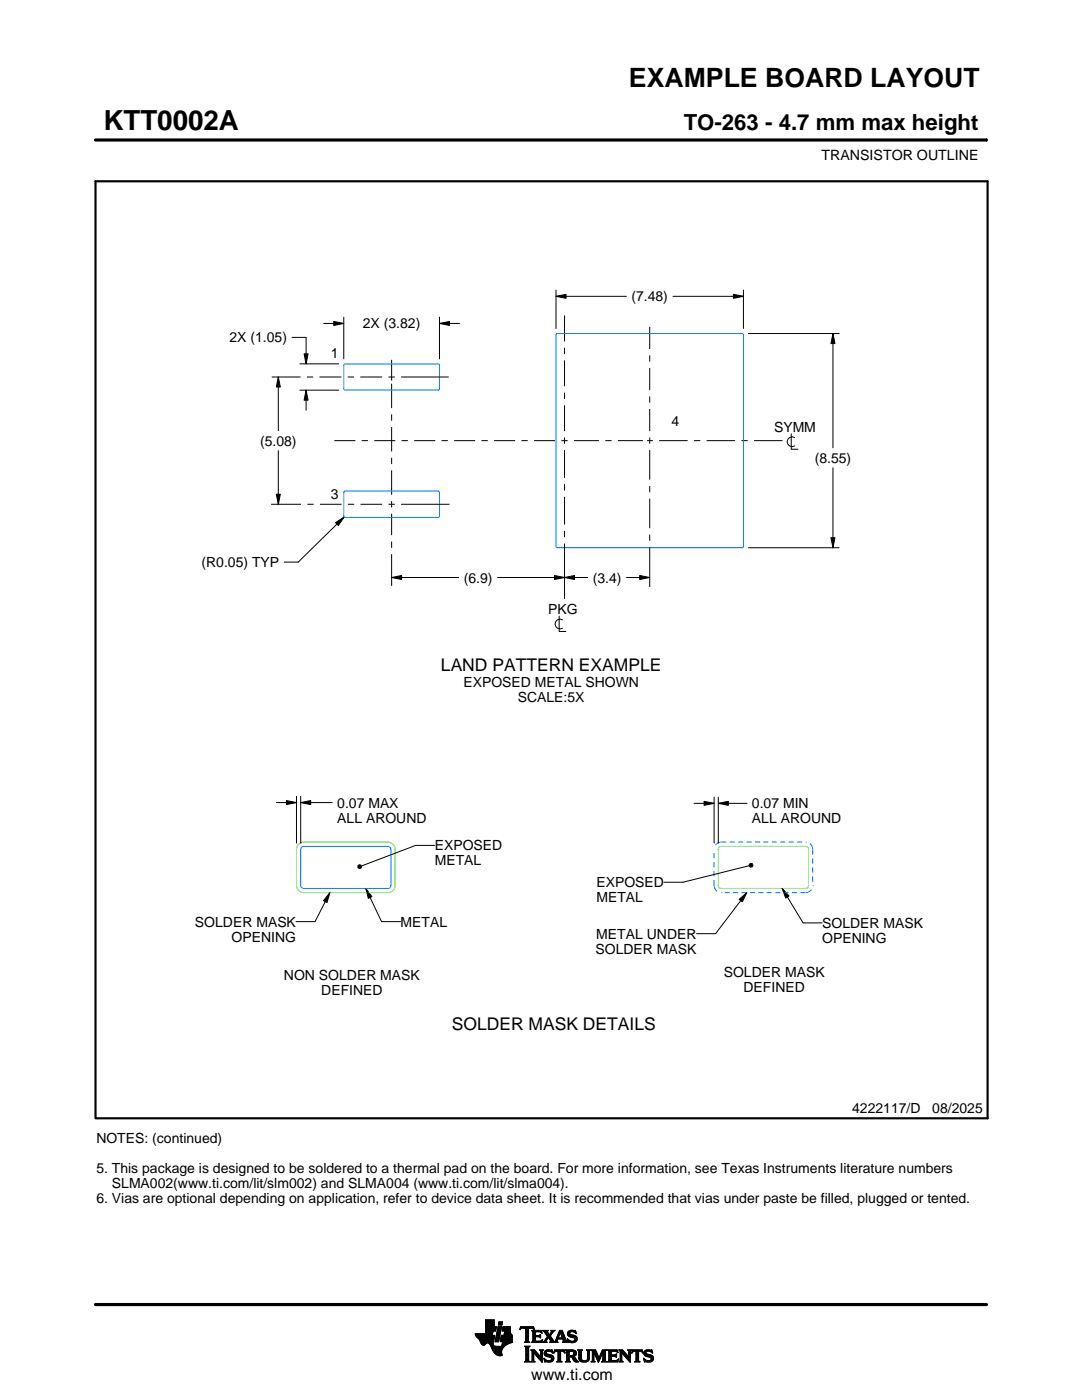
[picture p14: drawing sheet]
<svg xmlns="http://www.w3.org/2000/svg" width="216mm" height="279mm" viewBox="0 0 216 279" stroke-linecap="round" stroke-linejoin="round" font-family="sans-serif">
<defs><g id="words">
<text font-size="5.5" x="20.6" y="26">KTT0002A</text>
<text font-size="5.3" x="125.5" y="17.4">EXAMPLE BOARD LAYOUT</text>
<text font-size="4.4" x="136.4" y="26">TO-263 - 4.7 mm max height</text>
<g font-size="3.5">
<text x="88" y="134">LAND PATTERN EXAMPLE</text>
<text x="90.2" y="205.6">SOLDER MASK DETAILS</text>
</g>
<text font-size="3.2" x="106" y="275.3">www.ti.com</text>
<g font-size="2.8">
<text x="163.9" y="32">TRANSISTOR OUTLINE</text>
<text x="72.4" y="65.6">2X (3.82)</text>
<text x="126" y="60.1">(7.48)</text>
<text x="45.8" y="68.3">2X (1.05)</text>
<text x="66" y="71.5">1</text>
<text x="51.9" y="88.9">(5.08)</text>
<text x="134" y="85.1">4</text>
<text x="154.4" y="86.2">SYMM</text>
<text x="162.6" y="92.4">(8.55)</text>
<text x="66" y="99.5">3</text>
<text x="40.2" y="113.2">(R0.05) TYP</text>
<text x="92.5" y="116.3">(6.9)</text>
<text x="118.3" y="116.3">(3.4)</text>
<text x="109.4" y="122.5">PKG</text>
<text x="92.5" y="137.1">EXPOSED METAL SHOWN</text>
<text x="103.3" y="140.1">SCALE:5X</text>
<text x="67.3" y="161.2">0.07 MAX</text>
<text x="150.1" y="161.3">0.07 MIN</text>
<text x="67.3" y="164.2">ALL AROUND</text>
<text x="150.1" y="164.3">ALL AROUND</text>
<text x="86.8" y="169.7">EXPOSED</text>
<text x="86.8" y="172.7">METAL</text>
<text x="119" y="177.1">EXPOSED</text>
<text x="38.9" y="184.9">SOLDER MASK</text>
<text x="79.9" y="184.9">METAL</text>
<text x="119" y="180.1">METAL</text>
<text x="164" y="185.2">SOLDER MASK</text>
<text x="46.2" y="187.9">OPENING</text>
<text x="118.8" y="190.3">SOLDER MASK</text>
<text x="119" y="187.3">METAL UNDER</text>
<text x="164" y="188.2">OPENING</text>
<text x="56.7" y="195.6">NON SOLDER MASK</text>
<text x="144.4" y="194.9">SOLDER MASK</text>
<text x="148.4" y="197.9">DEFINED</text>
<text x="64.1" y="198.6">DEFINED</text>
<text x="170" y="222.2">4222117/D</text>
<text x="186" y="222.2">08/2025</text>
<text x="19.2" y="228.1">NOTES: (continued)</text>
<text x="19.2" y="234.1">5. This package is designed to be soldered to a thermal pad on the board. For more information, see Texas Instruments literature numbers</text>
<text x="22.3" y="237.1">SLMA002(www.ti.com/lit/slm002) and SLMA004 (www.ti.com/lit/slma004).</text>
<text x="19.2" y="240.1">6. Vias are optional depending on application, refer to device data sheet. It is recommended that vias under paste be filled, plugged or tented.</text>
</g>
</g></defs>
<g fill="none" stroke="#000" stroke-width=".2">
<path d="M19.1 27.9h177.7M196.8 27.7v.5M110.9 59.1l2-.4v.8zM110.9 57.9v7.7M110.9 59.1h14.1M134.3 59.1h14M146.3 58.7l2 .4-2 .4zM148.3 57.9v7.7M54.3 75.2h5.7M55.5 75.2l.4 2h-.8zM55.5 75.2v10.7M58.3 67.3h2.8v5.3"/>
<path d="M59.8 77.9h7.8M59.8 72.6h7.8M60.7 70.6h.8l-.4 2zM61.1 77.9l.4 2h-.8zM61.1 77.9v4M61.2 75.2h1.3M63.7 75.2h4.4M64.6 64.6h4M66.6 64.2l2 .4-2 .4zM68.6 63.3v8.3M69.4 75.2h1.2M71.9 75.2h4.4"/>
<path d="M77.5 75.2h1.3M78.1 71.8v4.2M78.1 76.6v4.8M80 75.2h9.5M87.7 64.6l2-.4v.8zM87.7 63.3v8.3M87.7 64.6h4M112.6 63v5.1M112.6 69.4v1.3M112.6 71.9v5.2M112.6 78.4v1.2M129.6 65.2v4.5"/>
<path d="M129.6 70.9v1.3M129.6 73.4v4.5M129.6 79.1v1.3M149.3 66.6h18.2M166.2 66.6l.4 2h-.8zM166.2 66.6v22.8M55.1 98.6h.8l-.4 2zM55.5 89.9v10.7M66.7 87.9h4.2M72.2 87.9h1.2M74.7 87.9h4.2M78.1 82.7v1.3"/>
<path d="M78.1 85.2v4.9M78.1 91.4v1.2M78.1 93.9v4.9M80.1 87.9h1.3M82.7 87.9h4.1M88.1 87.9h1.3M90.6 87.9h4.2M96.1 87.9h1.2M98.6 87.9h4.2M104 87.9h1.3M106.6 87.9h4.2M112 87.9h1.3"/>
<path d="M112.6 80.9v5.2M112.6 87.3v1.3M112.6 89.8v5.6M112.6 96.6v1.3M112.6 99.1v5.6M114.5 87.9h5M120.8 87.9h1.2M123.3 87.9h5M129.1 87.9h1.2M129.6 81.6v4.5M129.6 87.3v1.3M129.6 89.8v5.9"/>
<path d="M129.6 97v1.3M129.6 99.5v5.9M131.5 87.9h5.7M138.5 87.9h1.2M141 87.9h5.7M147.9 87.9h1.3M150.5 87.9h5.6M157.9 86.6v3.1h1.3M158.6 87.3a.98 .98 0 0 0-1.5 .9 .98 .98 0 0 0 1.5 .8M166.2 93.4v15.9M54.1 100.6h6M61.3 100.6h1.3"/>
<path d="M63.8 100.6h4.4M67 104.3l1.7-1.1-1.2 1.7zM68.7 103.2l-9.2 9h-2.8M69.4 100.6h1.3M71.9 100.6h4.4M77.5 100.6h1.3M78.1 115.3l2-.4v.8zM78.1 100v1.3M78.1 102.5v4.3M78.1 108.1v1.2M78.1 110.6v6.3M78.1 115.3h13.4"/>
<path d="M80 100.6h9.7M99.3 115.3h18M110.6 114.9l2 .4-2 .4zM112.6 115.3l2-.4v.8zM112.6 105.9v1.3M112.6 108.5v11M125 115.3h4.6M127.6 114.9l2 .4-2 .4zM129.6 106.7v1.2M129.6 109.2v7.9M149.3 109.3h18.2M165.8 107.3h.8l-.4 2z"/>
<path d="M111.6 123v3h1.3M112.2 123.7a.98 .98 0 0 0-1.5 .8 .98 .98 0 0 0 1.5 .9M57.2 159.8l2 .4-2 .4zM59.2 158.9v9.4M60 158.9v9.4M140.5 159.9l2 .4-2 .4zM142.5 159.1v9.2M143.3 159.1v9.2M55.2 160.2h4M60 160.2l2-.4v.8zM60 160.2h6.3M65.8 178.2l-.5 1.9-.8-.4z"/>
<path d="M65.8 178.2l-2.9 5.7h-3.8M71.4 172.8l.3-.2h.3l.2 .4-.2 .3h-.3l-.3-.2zM73 177.3l1.2 1.6-.7 .4zM73 177.3l3.1 6.6h3.8M86.8 168.7h-3.8l-10.8 4.1M138.5 160.3h4M143.3 160.3l2-.4v.8zM143.3 160.3h5.8M147.5 179.5l1.5-1.3-.9 1.8zM149 178.2l-6.2 8.1h-3.8M149.5 172.8l-13.2 3.3h-3.8M149.5 172.5l.3-.2 .3 .1 .2 .3-.2 .3-.3 .1-.3-.2z"/>
<path d="M156.1 177.3l1.4 1.5-.7 .4zM156.1 177.3l4.1 6.9h3.8M94.8 266.2h3.5M94.8 266.3h3.5M94.9 266.4h3.3M94.9 266.5h3.8l-.2 1.2M94.9 266.5h3.8M95 266.6h3.7M95 266.7h3.7M95.1 266.8h3.6M95.2 266.9h3.4M95.3 267h3.3"/>
<path d="M95.4 267.1h3.2M95.5 267.2h3.1M95.6 267.3h3M95.7 267.4h2.8M95.7 267.5h2.8M95.8 267.6h2.7M95.8 267.7h2.7M95.9 267.8h2.6M95.9 267.9h2.5M95.9 268h2.5M96 268h1.1M96 268.1h1"/>
<path d="M96.1 268.2h.8M96.1 268.3h.7M96.2 268.4h.6M96.3 268.4h.4M96.9 266.1h1.4M96.9 266h1.4M96.9 265.9h1.4M96.9 265.8h1.5M96.9 265.7h1.5M96.9 264.7l2.2 .1-.2 .9h-.5l-.2 .8M96.9 265.6h2M96.9 265.5h2"/>
<path d="M96.9 265.4h2M96.9 265.3h2.1M96.9 265.2h2.1M96.9 265.1h2.1M96.9 265h2.1M96.9 264.9h2.1M96.9 264.8h2.2M96.9 264.6h1.7M96.9 264.5h1.7M96.9 264.4h1.7M96.9 264.3h1.7M96.9 264.2h1.7"/>
<path d="M96.9 264.1h1.7M96.9 264h1.7M96.9 263.9h1.7M96.9 263.8h1.7M96.9 263.7h1.7M96.9 263.6h1.7M96.9 263.5h1.7M96.9 263.4h1.7M97.5 268h.9M97.6 268.1h.8M97.7 268.2h.7M97.7 268.3h.7"/>
<path d="M97.8 268.4h.6M97.9 268.5h.6M97.9 268.6h.7M98 268.7h1.1M98 268.8h2.6M98 268.8h2.5M98.1 268.9h2.3M98.1 269h2.3M98.1 269.1h2.2M98.2 269.2h2.1M98.2 269.2h2M98.2 269.3h2"/>
<path d="M98.3 269.4h1.9M98.3 269.5h1.8M98.4 269.6h1.7M98.4 268v.4l.3 .2 2 .1M98.5 269.7h1.6M98.5 267.7l-.1 .3M98.5 269.8h1.6M98.6 269.9h1.5M98.6 264.8v-1.4h-1.7v2.8h-2.1l.1 .3 .8 .9 .6 1h.4l.5-.4 .4 .1 1 1.8 .8 .6h.8l-.1-1.1 .8-.9M98.6 270h1.5M98.7 270h1.4M98.8 270.1h1.3"/>
<path d="M98.8 267.7h.7M98.8 267.6h.7M98.8 267.5h.7M98.9 270.2h1.2M98.9 267.4h.7M98.9 267.3h.7M98.9 267.2h.7M98.9 267.1h.7M98.9 267h.7M98.9 270.3h1.3M99 266.9h.6M99 266.9h.7"/>
<path d="M99 266.8h.7M99 266.7h.7M99 266.6h.7M99 266.5h.7M99.1 270.4h1.1M99.1 266.4h.7M99.1 266.3h.7M99.1 266.2h.7M99.1 266.1h.7M99.1 266h.7M99.2 265.9h.7M99.2 265.8h.7"/>
<path d="M99.2 270.4h1M99.2 265.7h.7M99.2 265.6h.7M99.2 265.5h.7M99.3 265.4h.6M99.3 265.4h.7M99.3 265.3h.7M99.3 265.2h.7M99.3 265.1h.7M99.3 265h.7M99.4 270.5h.8M99.4 264.9h.7"/>
<path d="M99.4 264.8h.7M99.4 264.8h.7l-.6 3h-.7zM99.4 264.5l.2-.7h.7l-.2 .7h-.7M99.5 264.4h.6M99.5 264.3h.7M99.5 264.2h.7M99.5 264.1h.7M99.5 264h.7M99.5 263.9h.7M99.6 263.8h.7M99.8 270.6h.1M99.8 267.7h2.4"/>
<path d="M99.8 267.6h2.4M99.8 267.5h2.4M99.9 267.4h2.3M99.9 267.3h2.3M99.9 267.2h2.3M99.9 267.1h2.3M99.9 267h2.3M99.9 266.9h2.3M100 266.9h2.2M100 266.8h2.2M100 266.7h2.2M100 266.6h2.2"/>
<path d="M100 266.5h2.2M100.1 268.6h.7M100.2 268.5h.7M100.2 268.4h.8M100.2 268.4h.9M100.2 268.3h1M100.2 268.2h1.2M100.2 265.6h1.6M100.2 268.1h1.4M100.2 265.5h1.6M100.2 268h1.6M100.3 265.4h1.5"/>
<path d="M100.3 268h1.7M100.3 267.9h1.9M100.3 265.3h1.5M100.3 267.8h1.9M100.3 265.2h1.5M100.3 265.1h1.5M100.3 265h1.5M100.4 264.9h1.4M100.4 264.8h1.4M100.6 266.5l.1-.8h-.5l.2-.9h1.4l.1 1.1 .3 .6v1.4l-1.3 .6M100.6 266.4h1.5M100.6 266.3h1.4"/>
<path d="M100.6 266.2h1.4M100.6 266.1h1.3M100.7 266h1.2M100.7 265.9h1.2M100.7 265.8h1.1M100.7 265.7h1.1M102.2 266.5h-2.2l-.2 1.1 .1 .2h.4l-.2 .9M103.7 265.3h.1M103.8 265.2h.2M103.8 265h2.8M103.8 264.9h2.7M103.9 264.8h2.6"/>
<path d="M104.7 267.8h1M104.7 271.8h1.1M104.7 268.7h1M104.8 267.7h.7M104.8 271.7h.8M104.9 265.2h.6M104.9 268.9h.6M104.9 267.6h.6M104.9 267.5l-.2 .3M104.9 267.5h.6M104.9 267.4h.6M104.9 267.3h.6"/>
<path d="M104.9 267.2h.6M104.9 267.1h.6M104.9 267h.6M104.9 266.8h.6M104.9 266.7h.6M104.9 266.6h.6M104.9 266.5h.6M104.9 266.4h.6M104.9 266.3h.6M104.9 266.2h.6M104.9 266.1h.6M104.9 265.9h.6"/>
<path d="M104.9 265.8h.6M104.9 265.7h.6M104.9 265.6h.6M104.9 265.5h.6M104.9 265.4h.6M104.9 265.3h.6M104.9 271.5h.6M104.9 269h.6M104.9 271.4h.6M104.9 271.4v-2.4l-.2-.4h1.1l-.3 .4v2.4M104.9 271.4l-.2 .4h1.1l-.3-.4M104.9 271.3h.6"/>
<path d="M104.9 271.2h.6M104.9 271.1h.6M104.9 271h.6M104.9 270.9h.6M104.9 270.8h.6M104.9 270.6h.6M104.9 270.5h.6M104.9 270.4h.6M104.9 270.3h.6M104.9 270.2h.6M104.9 270.1h.6M104.9 270h.6"/>
<path d="M104.9 269.9h.6M104.9 269.8h.6M104.9 269.6h.6M104.9 269.5h.6M104.9 269.4h.6M104.9 269.3h.6M104.9 269.2h.6M104.9 269.1h.6M105.5 267.5l.2 .3M105.5 267.5v-2.3l.7-.1 .4 .3-.1-.6h-2.6l-.1 .6 .4-.3 .7 .1v2.3M105.7 267.8h-1M105.9 271.8h.8"/>
<path d="M105.9 269.4h.8M106.1 269.5h.7M106.1 267.8h2M106.1 271.7h.5M106.2 269.6h.7M106.2 271.5h.3M106.2 265.6h1.8M106.2 269.8h.8M106.2 271.4h.3M106.2 271.4l-.3 .4h.8l-.2-.4M106.2 271.3h.3M106.2 271.2h.3"/>
<path d="M106.2 271.1h.3M106.2 271h.3M106.2 270.9h.3M106.2 270.8h.3M106.2 270.6h.3M106.2 270.5h.3M106.2 270.4h.3M106.2 270.3h.3M106.2 270.2h.3M106.2 270.1h.3M106.2 270h1M106.2 269.9h.9"/>
<path d="M106.2 269.8v1.6M106.2 269.8l-.3-.4h.8l1.2 1.4M106.3 267.7h1.8M106.3 265.7h1.8M106.3 267.6h.6M106.3 265.8h.6M106.3 267.5l-.2 .3M106.3 267.5h.5M106.3 267.4h.5M106.3 267.3h.5M106.3 267.2h.5M106.3 267.1h.5"/>
<path d="M106.3 267h.5M106.3 266.8h.5M106.3 266.7h1.6M106.3 266.6h1.6M106.3 266.5h.5M106.3 266.4h.5M106.3 266.3h.5M106.3 266.2h.5M106.3 266.1h.5M106.3 265.9h.5M106.4 265.2h.2M106.5 270h.1"/>
<path d="M106.5 270v1.4M106.5 265.3h.1M106.6 270.1h.7M106.7 270.2h.7M106.8 270.3h.7M106.8 265.9l.2-.1h.6l.6 .2-.2-.5h-1.9l.2 .3v1.7M106.8 265.9v.6h.8l.3-.2v.7M106.9 270.4h.7M107 270.5h.7M107.1 270.6h.7M107.2 270.8h1M107.3 270.9h.9"/>
<path d="M107.4 271h.8M107.5 271.1h.7M107.6 271.2h.6M107.6 266.5h.3M107.7 271.3h.5M107.7 269.4h.7M107.7 266.8h.2M107.7 267.6h.5M107.8 266.4h.1M107.8 271.4h.4M107.8 267h.1M107.8 265.8h.3"/>
<path d="M107.8 269.5h.5M107.9 271.5h.3M107.9 269.6h.3M107.9 267l-.3-.2h-.8l.1 .8h.9l.5-.2M107.9 269.8h.3M107.9 270.6h.3M107.9 270.5h.3M107.9 270.4h.3M107.9 270.3h.3M107.9 270.2h.3M107.9 270.1h.3M107.9 270h.3"/>
<path d="M107.9 269.9h.3M107.9 269.8v1M107.9 269.8l-.2-.4h.7l-.2 .4M108 271.7h.2M108 265.9h.1M108 267.5h.2M108.1 271.8h.1M108.1 266.1h.1M108.2 267.4h.1M108.2 269.8v2.1l-1.7-1.9M108.2 267.8h.9M108.3 267.4l-.2 .5-2-.1"/>
<path d="M108.3 265.6h1M108.5 267.7h.5M108.5 271.1l.8 .4h.5l.2-.2-.1-.3-1-.4-.3-.3 .1-.7 .8-.2 .5 .1 .2-.1 .1 .6-.9-.3-.3 .1-.1 .3 1.3 .4 .2 .6M108.5 271.1h.1M108.5 265.7h.7M108.5 271.2h.2M108.6 271.3h.2M108.6 270.1h.4M108.6 270h.4M108.6 270.2h.6M108.6 267.6h.4M108.6 271.4h.4"/>
<path d="M108.6 269.9h.4M108.6 270.3h1M108.6 265.8h.7M108.6 271.5h.8M108.6 269.8h.5M108.7 271.7h1.5M108.7 270.4h1.3M108.7 267.5h.3M108.7 271.8h.1M108.7 265.9h.6M108.7 269.6h1.5M108.8 267.4h.3"/>
<path d="M108.8 270.5h1.5M108.8 266.1h.6M108.8 269.5h1.4M108.8 267.3h.4M108.9 266.2h.6M108.9 267.2h.4M108.9 266.3h.6M108.9 270.6h1.5M109 267.1h.3M109 266.4h1M109.1 271.8h.9M109.1 269.4h.7"/>
<path d="M109.1 267h.9M109.1 266.5h.8M109.1 267.8h-.9M109.2 266.8h.8M109.2 266.6h.6M109.2 266.7h.7M109.2 266.7l-.6 .9-.4 .2M109.3 270.8h1.1M109.5 267.1h.6M109.6 267.2h.6M109.7 271.5h.7M109.7 267.3h.6"/>
<path d="M109.7 267.8l.2-.1-.5-.8-.4 .8 .1 .1M109.7 267.8h1.6M109.7 266.3h.4M109.7 267.4h.6M109.8 270.9h.7M109.8 266.2h.3M109.8 266.6l.9 1.2 1-2.3h.5l.8 2.1 .3 .2M109.8 267.5h.6M109.9 266.1h.3M109.9 269.8h.4M109.9 267.6h.6M109.9 267.7h.7"/>
<path d="M109.9 271.4h.5M109.9 265.9h.4M110 271h.5M110 265.6h.7M110 265.9l-.4 .5-.4-.6 .2-.3h-1.1l.9 1.2M110 265.9l.1-.2-.2-.2h.8l-.9 1.1M110 271.3h.5M110 265.8h.4M110 271.1h.5M110 271.2h.5M110.1 269.4h.1M110.1 265.7h.4"/>
<path d="M110.1 269.9h.2M110.2 270h.1M110.5 270h.1M110.5 269.9h.2M110.5 271.1l-.3 .6-.7 .2-.6-.2-.2 .1-.2-.7M110.5 269.8h.3M110.6 269.6h2.1M110.6 269.5h2M110.6 269.4h2M110.7 267.7h.5M110.8 267.6h.4M110.9 267.5h.3"/>
<path d="M110.9 267.4h.3M111 267.3h.3M111 267.2h1.8M111 267.1h1.8M111.1 267h.3M111.1 271.8h1M111.1 266.8h.4M111.2 266.7h.3M111.2 267.5l.1-.2h1l.1 .2M111.2 267.5v.3h.1M111.2 266.6h.3M111.3 266.5h.3"/>
<path d="M111.3 271.7h.6M111.3 266.4h.3M111.3 271.5h.6M111.3 267.8h-1.6M111.3 269.8h.6M111.4 266.3h.3M111.4 271.4h.5M111.4 271.4l-.1-1.7h-.4l-.4 .4 .2-.7h1.9l.1 .7-.4-.4h-.4v1.7M111.4 270.5h.5M111.4 270.4h.5M111.4 270.3h.5M111.4 270.2h.5"/>
<path d="M111.4 270.1h.5M111.4 270h.5M111.4 269.9h.5M111.4 271.4l-.3 .4h1l-.2-.4M111.4 271.3h.5M111.4 271.2h.5M111.4 271.1h.5M111.4 271h.5M111.4 270.9h.5M111.4 270.8h.5M111.4 270.6h.5M111.4 266.2h.3"/>
<path d="M111.4 266.1h.4M111.5 265.9h.9M111.5 265.8h.8M111.6 265.7h.7M111.6 265.6h.6M111.8 265.9l.4 1.1h-.8zM111.9 266.1h.5M111.9 266.2h.5M111.9 266.3h.6M112 266.4h.5M112 266.5h.6M112.1 266.6h.5"/>
<path d="M112.1 266.7h.6M112.1 266.8h.6M112.2 267h.5M112.2 267.8h1.1M112.3 267.3h.6M112.3 267.4h.6M112.4 267.5h.6M112.4 267.5v.3h-.2M112.4 269.8h.3M112.4 267.6h.6M112.4 267.7h.7M112.6 269.9h.1"/>
<path d="M112.6 270h.2M112.8 271.8h1M112.8 269.4h1.6M113 269.5h1.7M113 271.7h.7M113 269.6h1.9M113 271.5h.6M113 269.8h.6M113 271.4h.6M113 271.4l-.2 .4h1l-.2-.4M113 271.3h.6M113 271.2h.6"/>
<path d="M113 271.1h.6M113 271h.6M113 270.9h.6M113 270.8h1.5M113 270.6h1.6M113 270.5h1.8M113 270.4h.6M113 270.3h.6M113 270.2h.6M113 270.1h.6M113 270h.6M113 269.9h.6"/>
<path d="M113 269.8v1.6M113 269.8l-.2-.4h1.5l.5 .2 .2 .3v.4l-.2 .3-.4 .1M113.2 267.3h.2M113.2 267.4h.3M113.2 266.2h.5M113.2 266.3h.6M113.2 266.1h.5M113.3 267.5h.3M113.3 267.8h-1.1M113.3 266.4h.9M113.3 265.9h.4M113.3 267.6h.6"/>
<path d="M113.3 266.5h1.3M113.3 267.7h1.6M113.3 265.8h.5M113.3 267.8h.2M113.4 266.6h1.5M113.4 265.7h1.5M113.4 265.7l.5-.2 .7 .1 .2-.1 .1 .7-.7-.4h-.4l-.1 .3 .1 .2 .9 .2 .4 .3 .1 .5-.3 .5-.6 .2-.7-.2-.2 .1-.2-.7 .9 .5 .4-.1 .2-.3-.1-.3-1.2-.4-.2-.5zM113.5 266.7h1.5M113.5 265.6h1.4M113.6 271.4v-.6h.4l.7 .9 .8 .1M113.6 269.9l.1-.2 .7 .2v.4l-.4 .2M113.6 269.9v.6"/>
<path d="M113.7 267.8h1.1M113.8 266.8h1.3M113.8 265.5h.6M114 268h.4M114.1 270.9h.6M114.2 271h.6M114.2 271.1h.7M114.3 271.2h.6M114.3 267h.8M114.3 269.8h.7M114.3 270.4h.6M114.4 271.3h.6"/>
<path d="M114.4 270.7l1.1 1.1M114.4 270.7h.1M114.4 271.4h.7M114.4 269.9h.6M114.4 270.3h.6M114.5 267.6h.5M114.5 270.2h.5M114.5 270h.5M114.5 265.8h.4M114.5 270.1h.5M114.5 271.5h.7M114.6 271.7h.7"/>
<path d="M114.6 267.1h.6M114.6 267.5h.5M114.7 267.2h.5M114.7 267.4h.5M114.7 265.9h.3M114.7 267.3h.5M114.7 271.8h.8M114.8 266.1h.2M114.9 266.2h.1M115.3 269.4h.9M115.4 269.5h.7M115.5 269.6h.5"/>
<path d="M115.5 269.8h.5M115.5 269.8v1.4l.4 .5 .6 .2 .6-.1 .4-.3 .1-.5M115.5 271h.5M115.5 270.9h.5M115.5 270.8h.5M115.5 270.6h.5M115.5 270.5h.5M115.5 270.4h.5M115.5 270.3h.5M115.5 270.2h.5M115.5 270.1h.5M115.5 270h.5"/>
<path d="M115.5 269.9h.5M115.5 269.8l-.2-.4h.9l-.2 .4M115.5 271.1h.5M115.5 271.2h.5M115.5 271.3h.6M115.6 271.4h.6M115.7 271.5h.8M115.8 271.7h1.5M116 271l.2 .4 .4 .2 .5-.2 .2-.4M116 269.8v1.2M116 271.8h1.1M116.8 271.5h.6"/>
<path d="M117 269.4h.8M117.1 271.4h.4M117.2 269.5h.5M117.2 271.3h.4M117.2 269.6h.4M117.2 271.2h.4M117.2 271.1h.4M117.3 269.8h.3M117.3 271h.3M117.3 270.9h.3M117.3 270.8h.3M117.3 270.6h.3"/>
<path d="M117.3 270.5h.3M117.3 270.4h.3M117.3 270.3h.3M117.3 270.2h.3M117.3 270.1h.3M117.3 270h.3M117.3 269.9h.3M117.6 269.8l.2-.4h-.8l.2 .3 .1 1.3M117.6 269.8v1.2M118 271.8h.7M118 269.4h.8M118.1 269.5h.8"/>
<path d="M118.1 271.7h.5M118.2 269.6h.7M118.2 271.5h.3M118.2 269.8h.8M118.2 271.4h.3M118.2 269.8l-.2-.4h.8l.7 1.6 .7-1.6h.9l-.3 .4M118.2 271.4l-.2 .4h.7l-.2-.4M118.2 271.3h.3M118.2 271.2h.3M118.2 271.1h.3M118.2 271h.3M118.2 270.9h.3"/>
<path d="M118.2 270.8h.3M118.2 270.6h.3M118.2 270.5h.3M118.2 270.4h.3M118.2 270.3h.3M118.2 270.2h.3M118.2 270.1h.3M118.2 270h.9M118.2 269.9h.8M118.2 269.8v1.6M118.6 270.1h.5M118.6 270.2h.6"/>
<path d="M118.7 270.3h.5M118.7 270.4h.6M118.8 270.5h.5M118.8 270.6h.6M118.9 270.8h.5M118.9 270.9h.6M119 271h.8M119 271.1h.8M119.1 271.2h.6M119.1 271.3h.6M119.2 271.4h.4M119.2 271.5h.4"/>
<path d="M119.3 271.7h.2M119.3 271.8h.2M119.6 270.9h.3M119.6 270.8h.3M119.7 270.6h.3M119.7 270.5h.3M119.8 270.4h.3M119.8 270.3h.3M119.9 270.2h.3M119.9 270.1h.3M120 270h.8M120 269.9h.8"/>
<path d="M120 269.8h.8M120.1 271.8h1M120.1 269.6h.7M120.1 269.5h.8M120.2 269.4h.9M120.2 271.7h.7M120.3 271.5h.5M120.3 271.4h.5M120.3 271.4l-.2 .4h1l-.3-.4M120.3 271.4v-1.5l-.9 2-.9-2v1.5M120.3 271.3h.5M120.3 271.2h.5"/>
<path d="M120.3 271.1h.5M120.3 271h.5M120.3 270.9h.5M120.3 270.8h.5M120.3 270.6h.5M120.3 270.5h.5M120.3 270.4h.5M120.3 270.3h.5M120.3 270.2h.5M120.3 270.1h.5M120.8 269.8v1.6M121.2 271.8h2"/>
<path d="M121.2 269.4h1.9M121.4 269.5h1.8M121.4 271.7h1.9M121.5 269.6h1.7M121.5 271.5h1.8M121.5 269.8h.5M121.5 271.4h.5M121.5 269.8l-.3-.4h1.9l.2 .6M121.5 269.9h.5M121.5 269.8v1.6M121.5 271.3h.5M121.5 271.2h.5"/>
<path d="M121.5 271.1h.5M121.5 271h.5M121.5 270.9h.5M121.5 270.8h.5M121.5 270.6h1.5M121.5 270.5h1.5M121.5 270.4h1.5M121.5 270.3h.5M121.5 270.2h.5M121.5 270.1h.5M121.5 270h.5M122.6 270.4l.4-.2v.7l-.2-.2h-.8v.8h.2"/>
<path d="M122.9 270.8h.1M122.9 270.3h.1M123 269.8h.3M123.1 271.4h.3M123.2 269.9h.1M123.3 270h.1M123.3 270l-.4-.3h-.8l-.1 .7M123.3 271.3h.1M123.4 271.2h.1M123.4 271.2l-.2 .6h-2l.3-.4M123.4 271.2l-.3 .3h-.4M123.5 271.8h.8"/>
<path d="M123.5 269.4h.7M123.6 269.5h.7M123.7 271.7h.5M123.7 269.6h.7M123.7 271.5h.4M123.7 269.8h.8M123.7 271.4h.4M123.7 271.4l-.2 .4h.8l-.2-.4M123.7 271.3h.4M123.7 271.2h.4M123.7 271.1h.4M123.7 271h.4"/>
<path d="M123.7 270.9h.4M123.7 270.8h.4M123.7 270.6h.4M123.7 270.5h.4M123.7 270.4h.4M123.7 270.3h.4M123.7 270.2h.4M123.7 270.1h.4M123.7 270h1M123.7 269.9h.9M123.7 269.8v1.6M123.7 269.8l-.2-.4h.7l1.2 1.4 .1-1"/>
<path d="M124.1 270v1.4M124.1 270h.1M124.2 270.1h.6M124.2 270.2h.7M124.3 270.3h.7M124.4 270.4h.7M124.5 270.5h.7M124.6 270.6h.7M124.7 270.8h1.1M124.8 270.9h1M124.9 271h.9M125 271.1h.8"/>
<path d="M125.1 271.2h.7M125.2 271.3h.6M125.2 269.4h.8M125.3 271.4h.5M125.4 269.5h.5M125.4 271.5h.4M125.4 269.6h.4M125.5 269.8h.3M125.5 269.8l-.3-.4h.8l-.2 .4M125.5 270.4h.3M125.5 270.3h.3M125.5 270.2h.3"/>
<path d="M125.5 270.1h.3M125.5 270h.3M125.5 269.9h.3M125.5 270.6h.3M125.5 270.5h.3M125.5 271.7h.3M125.6 271.8h.2M125.8 269.8v2.1l-1.7-1.9M126 270h.1M126.1 269.9h.1M126.1 269.8h.3M126.1 269.6h2.1"/>
<path d="M126.2 269.5h2M126.2 269.4h2M126.6 271.8h1.1M126.9 271.7h.6M126.9 271.5h.5M126.9 269.8h.5M126.9 271.4h.5M126.9 271.4v-1.7h-.5l-.3 .4 .1-.7h1.9l.2 .7-.4-.4h-.5v1.7M126.9 270.5h.5M126.9 270.4h.5M126.9 270.3h.5M126.9 270.2h.5"/>
<path d="M126.9 270.1h.5M126.9 270h.5M126.9 269.9h.5M126.9 271.4l-.3 .4h1.1l-.3-.4M126.9 271.3h.5M126.9 271.2h.5M126.9 271.1h.5M126.9 271h.5M126.9 270.9h.5M126.9 270.8h.5M126.9 270.6h.5M128 269.8h.3"/>
<path d="M128.1 269.9h.2M128.2 270h.1M128.4 271.1h.1M128.4 271.2h.2M128.5 271.3h.2M128.5 270.1h.4M128.5 270h.4M128.5 270.2h.6M128.5 271.4h.4M128.5 269.9h.4M128.5 270.3h1M128.5 271.5h.8"/>
<path d="M128.5 269.8h.5M128.6 271.7h1.5M128.6 270.4h1.3M128.6 271.8h.1M128.6 269.6h1.5M128.7 270.5h1.5M128.7 269.5h1.4M128.8 270.6h1.5M128.9 271.8h1M129 269.4h.7M129.1 270.8l-.6-.4 .1-.7 .5-.3 .8 .1 .2-.1 .1 .7-.8-.4-.4 .1-.1 .2 1.3 .5 .2 .6M129.1 270.8l.8 .2v.4l-.7 .1-.8-.4"/>
<path d="M129.2 270.8h1.1M129.6 271.5h.7M129.6 270.9h.8M129.8 269.8h.4M129.8 271.4h.5M129.9 271h.5M129.9 271.3h.5M129.9 271.1h.5M129.9 271.2h.5M129.9 269.4h.2M130 269.9h.2M130.1 270h.1"/>
<path d="M130.4 271.1l-.3 .6-.7 .2-.6-.2-.2 .1-.2-.7"/>
</g>
<g fill="#000">
<path d="M110.9 59.1l2-.4v.8zM146.3 58.7l2 .4-2 .4zM55.5 75.2l.4 2h-.8zM60.7 70.6h.8l-.4 2zM61.1 77.9l.4 2h-.8zM66.6 64.2l2 .4-2 .4zM87.7 64.6l2-.4v.8zM166.2 66.6l.4 2h-.8zM55.1 98.6h.8l-.4 2zM67 104.3l1.7-1.1-1.2 1.7zM78.1 115.3l2-.4v.8zM112.6 115.3l2-.4v.8z"/>
<path d="M110.6 114.9l2 .4-2 .4zM127.6 114.9l2 .4-2 .4zM165.8 107.3h.8l-.4 2zM57.2 159.8l2 .4-2 .4zM60 160.2l2-.4v.8zM65.8 178.2l-.5 1.9-.8-.4zM71.4 172.8l.3-.2h.3l.2 .4-.2 .3h-.3l-.3-.2zM73 177.3l1.2 1.6-.7 .4zM140.5 159.9l2 .4-2 .4zM143.3 160.3l2-.4v.8zM147.5 179.5l1.5-1.3-.9 1.8zM149.5 172.5l.3-.2 .3 .1 .2 .3-.2 .3-.3 .1-.3-.2z"/>
<path d="M156.1 177.3l1.4 1.5-.7 .4z"/>
</g>
<path d="M19.1 36.2h178v187h-178z" fill="none" stroke="#000" stroke-width=".43"/>
<path d="M19 27.9h177.8M19 260.3h177.8" fill="none" stroke="#000" stroke-width=".63"/>
<g fill="none" stroke="#0080ff" stroke-width=".2">
<path d="M68.7 72.7l18.7-.1 .3 .3v4.7l-.3 .3h-18.6l-.2-.3zM111 66.6h37.3v42.6h-37.3zM68.7 98.1l18.7-.1 .3 .3v4.7l-.3 .3h-18.6l-.2-.3zM60.2 169.1l.4-.2h16.8a.6 .6 0 0 1 .6 .6v7.2a.6 .6 0 0 1-.6 .6h-16.8a.6 .6 0 0 1-.6-.6v-7.2zM142.5 175.6v1.5l.6 .8M142.5 170.2v1.1M142.5 172v1.1M142.5 173.8v1.1M143.9 178.2h.1M144.6 178.2h1M144.9 168.1h-1.3l-.8 .6M145.6 168.1h1"/>
<path d="M146.3 178.2h1M147.3 168.1h1M148 178.2h1M149 168.1h1M149.6 178.2h1M150.6 168.1h1.1M151.3 178.2h1M152.3 168.1h1M153 178.2h1M154 168.1h1M154.7 178.2h1M155.7 168.1h1"/>
<path d="M156.4 178.2h1M157.4 168.1h1M158 178.2h1M159 168.1h1.1M160.7 168.1h.1M161.6 168.3l.5 .8 .1 1.5M161.9 177.6l-.8 .5-1.4 .1M162.2 176.7h.1M162.2 171.3v1.1M162.2 173.1v1.1M162.2 174.9v1.1"/>
</g>
<path d="M59.7 168.3l.9-.2h16.8a1.44 1.44 0 0 1 1.4 1.4v7.2a1.44 1.44 0 0 1-1.4 1.5h-16.8a1.44 1.44 0 0 1-1.4-1.5v-7.2v-.4zM143.5 169.1l.4-.2h16.8a.6 .6 0 0 1 .6 .6v7.2a.6 .6 0 0 1-.6 .6h-16.8a.6 .6 0 0 1-.6-.6v-7.2z" fill="none" stroke="#6ef200" stroke-width=".2"/>
<use href="#words"/>
</svg>
